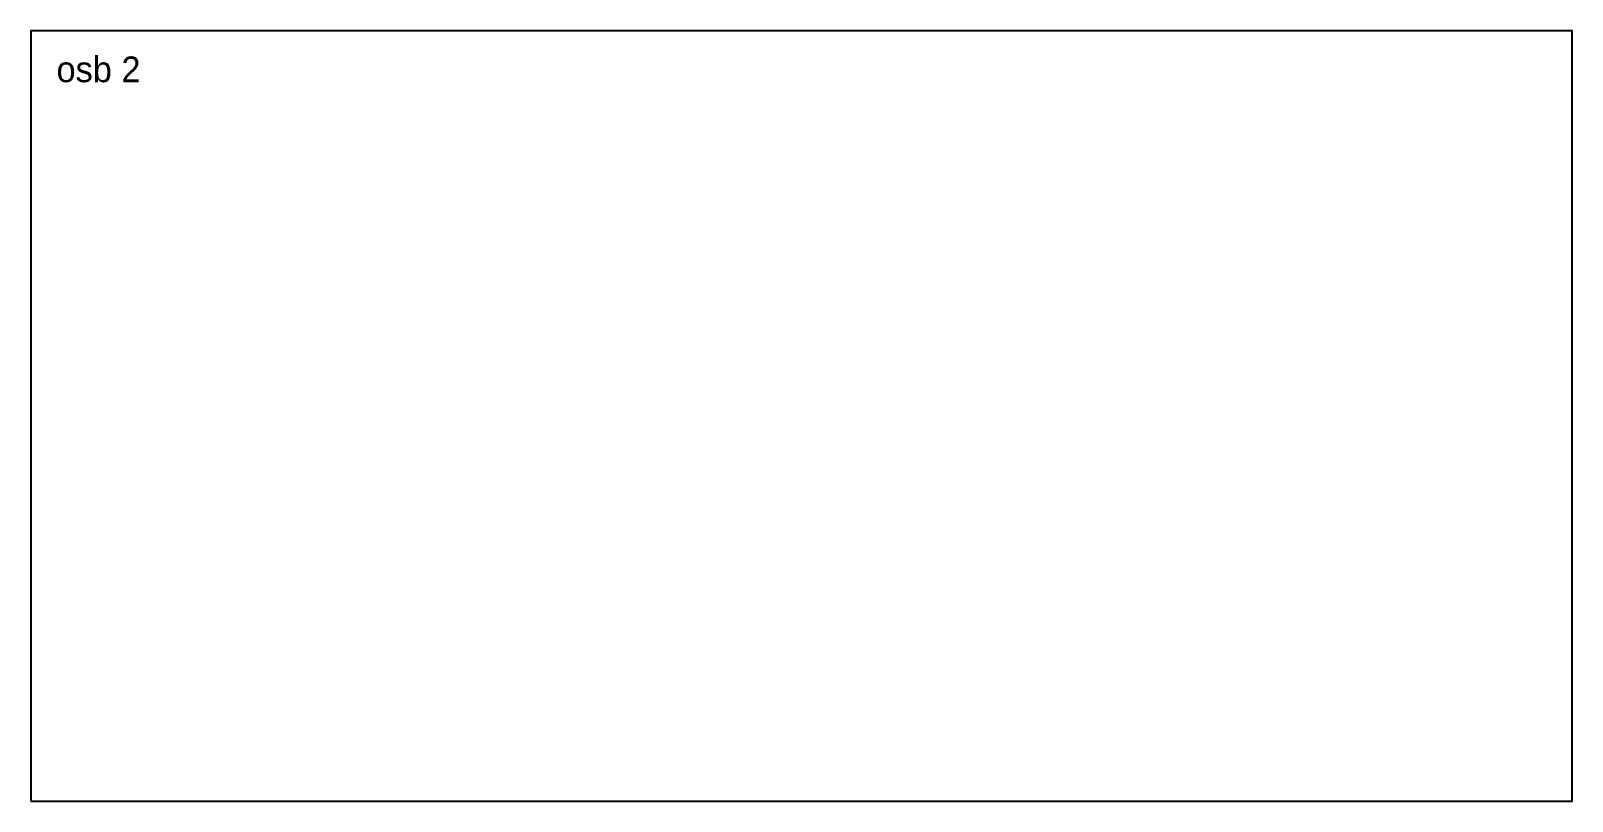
# Model space of a CAD drawing. Header units: millimetres. Extents: x 0 to 1200, y 0 to 600.
import ezdxf

# ---------------------------------------------------------------- set-up
doc = ezdxf.new("R2010")
doc.units = ezdxf.units.MM
doc.layers.add('CONTOUR', color=7, linetype='CONTINUOUS')
doc.layers.add('PART_NAME', color=8, linetype='CONTINUOUS')

msp = doc.modelspace()

# ---------------------------------------------------------------- linework, layer by layer
at = {"layer": 'CONTOUR'}
msp.add_lwpolyline([(0, 0), (1200, 0), (1200, 600), (0, 600)], close=True, dxfattribs=at)

# ---------------------------------------------------------------- texts
at = {"layer": 'PART_NAME'}
msp.add_text('osb 2', height=20, dxfattribs=at).set_placement((20, 560))

doc.saveas('drawing.dxf')
